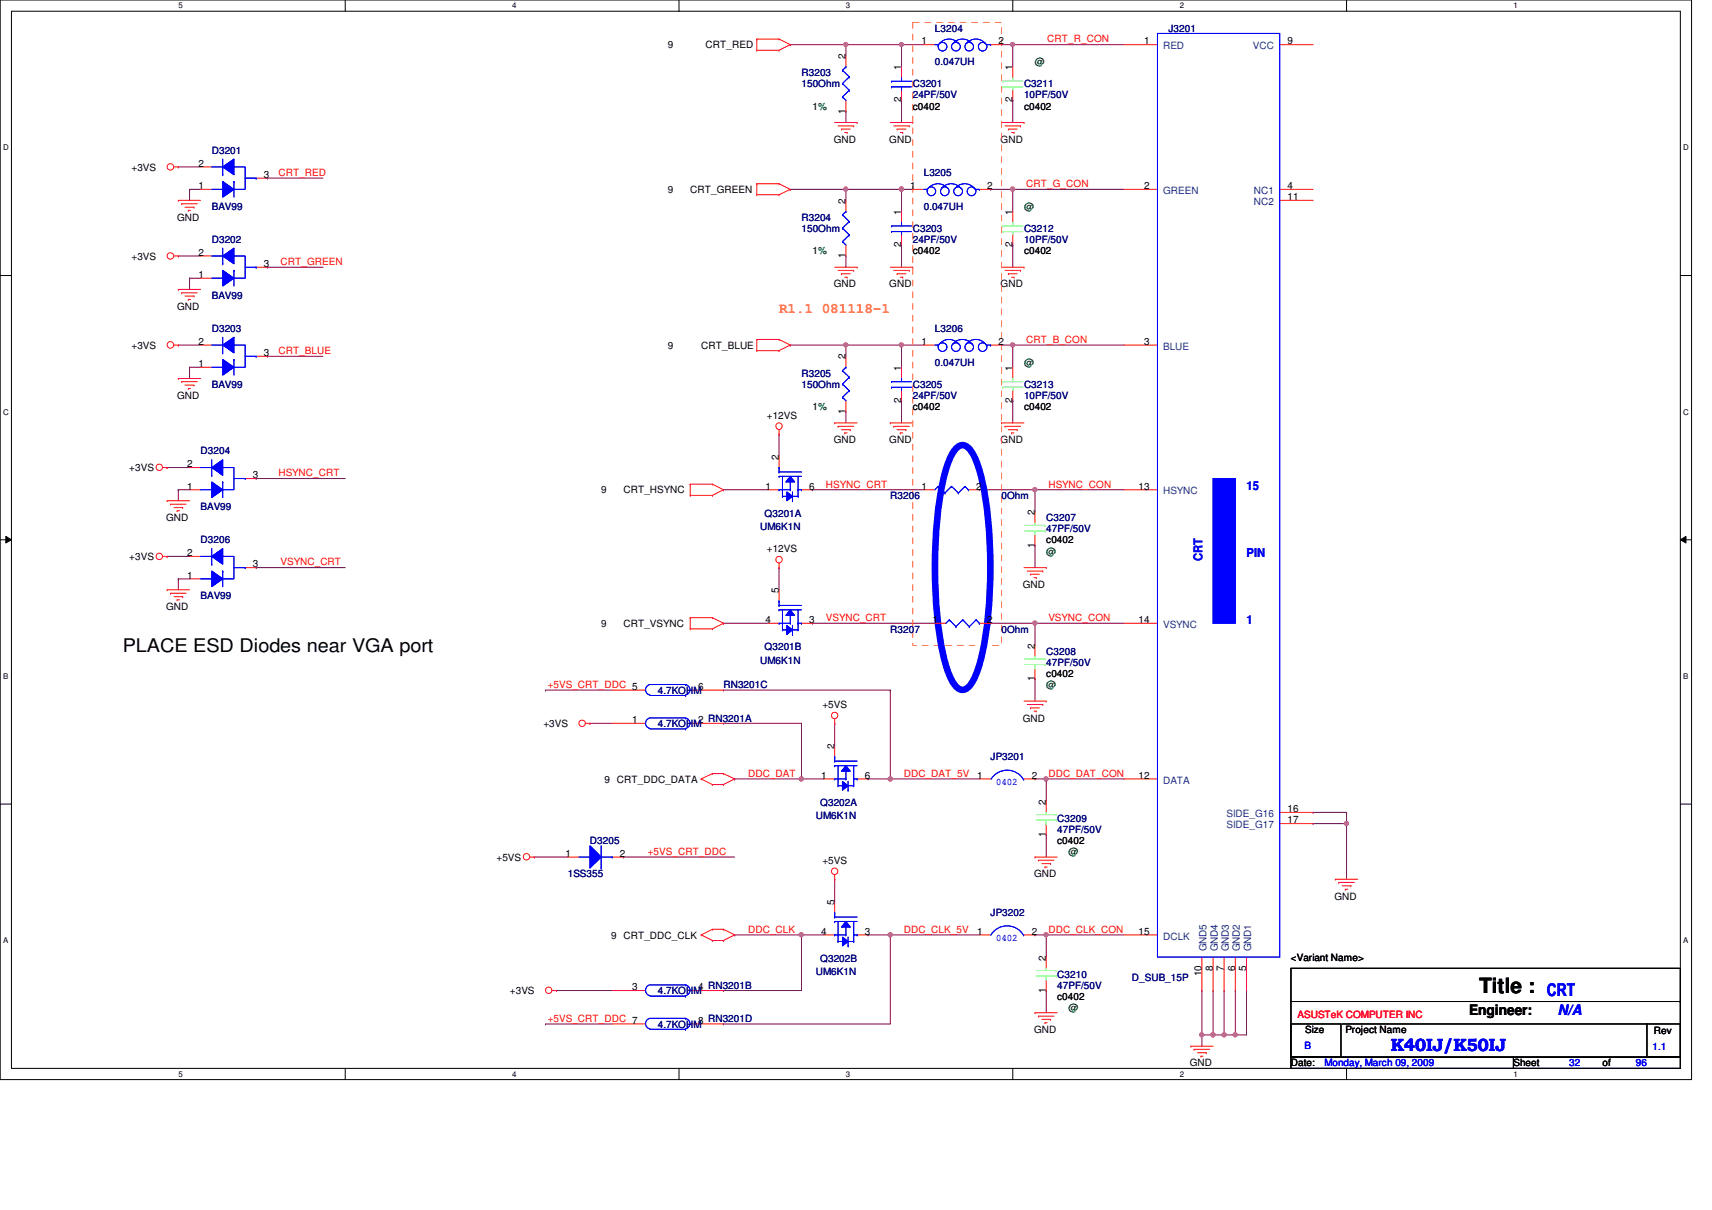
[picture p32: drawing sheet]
<svg xmlns="http://www.w3.org/2000/svg" width="297mm" height="210mm" viewBox="0 0 297 210" stroke-linecap="round" stroke-linejoin="round" font-family="sans-serif">
<defs><g id="words">
<text font-size="3.6" x="256.6" y="172.3">Title :</text>
<text font-size="3.3" x="21.3" y="113">PLACE ESD Diodes near VGA port</text>
<g font-size="3" fill="#00f">
<text x="268.4" y="172.7">CRT</text>
<text x="241.3" y="182.4">K40IJ/K50IJ</text>
</g>
<text font-size="2.5" fill="#ff8000" x="135.2" y="54.2">R1.1 081118-1</text>
<text font-size="2.5" x="254.9" y="176.1">Engineer:</text>
<text font-size="2.5" fill="#00f" x="270.3" y="176">N/A</text>
<g font-size="2.1" fill="#00f">
<text x="216.3" y="85">15</text>
<text x="208.6" y="97.3" transform="rotate(-90 208.6 97.3)">CRT</text>
<text x="216.3" y="96.6">PIN</text>
<text x="216.3" y="108.2">1</text>
</g>
<g font-size="1.7" fill="#000080">
<text x="162.2" y="5.5">L3204</text>
<text x="202.7" y="5.5">J3201</text>
<text x="162.2" y="11.3">0.047UH</text>
<text x="139.1" y="13.2">R3203</text>
<text x="139.1" y="15.2">150Ohm</text>
<text x="158.4" y="15.2">C3201</text>
<text x="158.4" y="17.1">24PF/50V</text>
<text x="177.7" y="15.2">C3211</text>
<text x="177.7" y="17.1">10PF/50V</text>
<text x="36.7" y="26.7">D3201</text>
<text x="160.3" y="30.6">L3205</text>
<text x="36.7" y="36.4">BAV99</text>
<text x="139.1" y="38.3">R3204</text>
<text x="139.1" y="40.2">150Ohm</text>
<text x="158.4" y="40.2">C3203</text>
<text x="160.3" y="36.4">0.047UH</text>
<text x="177.7" y="40.2">C3212</text>
<text x="36.7" y="42.2">D3202</text>
<text x="158.4" y="42.2">24PF/50V</text>
<text x="177.7" y="42.2">10PF/50V</text>
<text x="36.7" y="51.8">BAV99</text>
<text x="36.7" y="57.6">D3203</text>
<text x="162.2" y="57.6">L3206</text>
<text x="139.1" y="65.3">R3205</text>
<text x="162.2" y="63.4">0.047UH</text>
<text x="36.7" y="67.3">BAV99</text>
<text x="139.1" y="67.3">150Ohm</text>
<text x="158.4" y="67.3">C3205</text>
<text x="158.4" y="69.2">24PF/50V</text>
<text x="177.7" y="67.3">C3213</text>
<text x="177.7" y="69.2">10PF/50V</text>
<text x="34.8" y="78.8">D3204</text>
<text x="34.8" y="88.5">BAV99</text>
<text x="132.7" y="89.7">Q3201A</text>
<text x="154.5" y="86.6">R3206</text>
<text x="173.8" y="86.6">0Ohm</text>
<text x="34.8" y="94.3">D3206</text>
<text x="131.9" y="91.9">UM6K1N</text>
<text x="181.5" y="90.4">C3207</text>
<text x="181.5" y="92.4">47PF/50V</text>
<text x="34.8" y="103.9">BAV99</text>
<text x="132.7" y="112.8">Q3201B</text>
<text x="154.5" y="109.7">R3207</text>
<text x="173.8" y="109.7">0Ohm</text>
<text x="181.5" y="113.6">C3208</text>
<text x="125.5" y="119.4">RN3201C</text>
<text x="131.9" y="115.1">UM6K1N</text>
<text x="181.5" y="115.5">47PF/50V</text>
<text x="114.1" y="120.4">4.7KOHM</text>
<text x="114.1" y="126.2">4.7KOHM</text>
<text x="171.9" y="131.9">JP3201</text>
<text x="141.6" y="142.2">UM6K1N</text>
<text x="142.3" y="139.8">Q3202A</text>
<text x="183.4" y="142.5">C3209</text>
<text x="102.4" y="146.4">D3205</text>
<text x="183.4" y="144.5">47PF/50V</text>
<text x="98.5" y="152.2">1SS355</text>
<text x="171.9" y="159">JP3202</text>
<text x="142.3" y="166.9">Q3202B</text>
<text x="114.1" y="172.5">4.7KOHM</text>
<text x="141.6" y="169.2">UM6K1N</text>
<text x="183.4" y="169.6">C3210</text>
<text x="183.4" y="171.5">47PF/50V</text>
<text x="196.4" y="170.1">D_SUB_15P</text>
<text x="114.1" y="178.3">4.7KOHM</text>
</g>
<g font-size="1.7">
<text x="115.9" y="8.4">9</text>
<text x="122.4" y="8.4">CRT_RED</text>
<text x="146.7" y="10.2" transform="rotate(-90 146.7 10.2)">2</text>
<text x="159.9" y="7.7">1</text>
<text x="173.2" y="7.7">2</text>
<text x="198.5" y="7.7">1</text>
<text x="223.4" y="7.7">9</text>
<text x="156.4" y="17.8" transform="rotate(-90 156.4 17.8)">2</text>
<text x="156.4" y="12.2" transform="rotate(-90 156.4 12.2)">1</text>
<text x="175.7" y="17.8" transform="rotate(-90 175.7 17.8)">2</text>
<text x="175.7" y="12.2" transform="rotate(-90 175.7 12.2)">1</text>
<text x="146.7" y="19.7" transform="rotate(-90 146.7 19.7)">1</text>
<text x="158.4" y="19">c0402</text>
<text x="177.7" y="19">c0402</text>
<text x="22.8" y="29.6">+3VS</text>
<text x="34.4" y="28.9">2</text>
<text x="144.6" y="24.8">GND</text>
<text x="154.3" y="24.8">GND</text>
<text x="173.6" y="24.8">GND</text>
<text x="34.4" y="32.8">1</text>
<text x="45.8" y="30.9">3</text>
<text x="115.9" y="33.5">9</text>
<text x="119.8" y="33.5">CRT_GREEN</text>
<text x="146.7" y="35.3" transform="rotate(-90 146.7 35.3)">2</text>
<text x="157.9" y="32.8">1</text>
<text x="171.3" y="32.8">2</text>
<text x="198.5" y="32.8">2</text>
<text x="223.4" y="34.7">11</text>
<text x="223.4" y="32.8">4</text>
<text x="30.7" y="38.3">GND</text>
<text x="156.4" y="37.3" transform="rotate(-90 156.4 37.3)">1</text>
<text x="175.7" y="37.3" transform="rotate(-90 175.7 37.3)">1</text>
<text x="22.8" y="45">+3VS</text>
<text x="34.4" y="44.4">2</text>
<text x="45.8" y="46.3">3</text>
<text x="146.7" y="44.8" transform="rotate(-90 146.7 44.8)">1</text>
<text x="156.4" y="42.9" transform="rotate(-90 156.4 42.9)">2</text>
<text x="158.4" y="44.1">c0402</text>
<text x="175.7" y="42.9" transform="rotate(-90 175.7 42.9)">2</text>
<text x="177.7" y="44.1">c0402</text>
<text x="30.7" y="53.8">GND</text>
<text x="34.4" y="48.2">1</text>
<text x="144.6" y="49.9">GND</text>
<text x="154.3" y="49.9">GND</text>
<text x="173.6" y="49.9">GND</text>
<text x="34.4" y="59.8">2</text>
<text x="159.9" y="59.8">1</text>
<text x="173.2" y="59.8">2</text>
<text x="198.5" y="59.8">3</text>
<text x="22.8" y="60.5">+3VS</text>
<text x="34.4" y="63.7">1</text>
<text x="45.8" y="61.8">3</text>
<text x="115.9" y="60.5">9</text>
<text x="121.7" y="60.5">CRT_BLUE</text>
<text x="146.7" y="62.4" transform="rotate(-90 146.7 62.4)">2</text>
<text x="156.4" y="64.3" transform="rotate(-90 156.4 64.3)">1</text>
<text x="175.7" y="64.3" transform="rotate(-90 175.7 64.3)">1</text>
<text x="30.7" y="69.2">GND</text>
<text x="146.7" y="71.8" transform="rotate(-90 146.7 71.8)">1</text>
<text x="156.4" y="69.9" transform="rotate(-90 156.4 69.9)">2</text>
<text x="158.4" y="71.1">c0402</text>
<text x="175.7" y="69.9" transform="rotate(-90 175.7 69.9)">2</text>
<text x="177.7" y="71.1">c0402</text>
<text x="133.1" y="72.6">+12VS</text>
<text x="144.6" y="76.9">GND</text>
<text x="154.3" y="76.9">GND</text>
<text x="173.6" y="76.9">GND</text>
<text x="22.4" y="81.7">+3VS</text>
<text x="32.5" y="81.1">2</text>
<text x="43.9" y="83">3</text>
<text x="135.1" y="79.8" transform="rotate(-90 135.1 79.8)">2</text>
<text x="32.5" y="84.9">1</text>
<text x="104.3" y="85.6">9</text>
<text x="108.2" y="85.6">CRT_HSYNC</text>
<text x="132.8" y="84.9">1</text>
<text x="140.4" y="84.9">6</text>
<text x="159.9" y="84.9">1</text>
<text x="169.4" y="84.9">2</text>
<text x="179.5" y="89.4" transform="rotate(-90 179.5 89.4)">2</text>
<text x="197.5" y="84.9">13</text>
<text x="28.8" y="90.4">GND</text>
<text x="133.1" y="95.8">+12VS</text>
<text x="179.5" y="95" transform="rotate(-90 179.5 95)">1</text>
<text x="181.5" y="94.3">c0402</text>
<text x="22.4" y="97.2">+3VS</text>
<text x="32.5" y="100.4">1</text>
<text x="32.5" y="96.5">2</text>
<text x="43.9" y="98.4">3</text>
<text x="28.8" y="105.9">GND</text>
<text x="135.1" y="102.9" transform="rotate(-90 135.1 102.9)">5</text>
<text x="177.5" y="102">GND</text>
<text x="104.3" y="108.8">9</text>
<text x="108.2" y="108.8">CRT_VSYNC</text>
<text x="132.8" y="108.1">4</text>
<text x="140.4" y="108.1">3</text>
<text x="161.8" y="108.1">1</text>
<text x="171.3" y="108.1">2</text>
<text x="179.5" y="112.6" transform="rotate(-90 179.5 112.6)">2</text>
<text x="197.5" y="108.1">14</text>
<text x="121.1" y="119.7">6</text>
<text x="179.5" y="118.2" transform="rotate(-90 179.5 118.2)">1</text>
<text x="181.5" y="117.4">c0402</text>
<text x="109.7" y="125.4">1</text>
<text x="121.1" y="125.4">2 RN3201A</text>
<text x="142.7" y="122.9">+5VS</text>
<text x="177.5" y="125.2">GND</text>
<text x="94.3" y="126.2">+3VS</text>
<text x="144.8" y="129.9" transform="rotate(-90 144.8 129.9)">2</text>
<text x="104.9" y="135.8">9 CRT_DDC_DATA</text>
<text x="142.5" y="135.1">1</text>
<text x="150.1" y="135.1">6</text>
<text x="169.5" y="135.1">1</text>
<text x="179" y="135.1">2</text>
<text x="197.5" y="135.1">12</text>
<text x="181.5" y="139.6" transform="rotate(-90 181.5 139.6)">2</text>
<text x="223.4" y="140.9">16</text>
<text x="223.4" y="142.8">17</text>
<text x="86.1" y="149.3">+5VS</text>
<text x="98.1" y="148.6">1</text>
<text x="107.6" y="148.6">2</text>
<text x="142.7" y="149.9">+5VS</text>
<text x="181.5" y="145.2" transform="rotate(-90 181.5 145.2)">1</text>
<text x="183.4" y="146.4">c0402</text>
<text x="179.4" y="152.2">GND</text>
<text x="144.8" y="157" transform="rotate(-90 144.8 157)">5</text>
<text x="231.5" y="156">GND</text>
<text x="106" y="162.8">9 CRT_DDC_CLK</text>
<text x="142.5" y="162.1">4</text>
<text x="150.1" y="162.1">3</text>
<text x="169.5" y="162.1">1</text>
<text x="179" y="162.1">2</text>
<text x="181.5" y="166.6" transform="rotate(-90 181.5 166.6)">2</text>
<text x="197.5" y="162.1">15</text>
<text x="224" y="166.7">&lt;Variant Name&gt;</text>
<text x="88.5" y="172.5">+3VS</text>
<text x="109.7" y="171.8">3</text>
<text x="121.1" y="171.8">4 RN3201B</text>
<text x="181.5" y="172.2" transform="rotate(-90 181.5 172.2)">1</text>
<text x="183.4" y="173.4">c0402</text>
<text x="208.5" y="169.3" transform="rotate(-90 208.5 169.3)">10</text>
<text x="210.4" y="168.4" transform="rotate(-90 210.4 168.4)">8</text>
<text x="212.3" y="168.4" transform="rotate(-90 212.3 168.4)">7</text>
<text x="214.3" y="168.4" transform="rotate(-90 214.3 168.4)">6</text>
<text x="216.2" y="168.4" transform="rotate(-90 216.2 168.4)">5</text>
<text x="121.1" y="177.6">8 RN3201D</text>
<text x="179.4" y="179.2">GND</text>
<text x="226.5" y="179.2">Size</text>
<text x="233.4" y="179.2">Project Name</text>
<text x="286.9" y="179.4">Rev</text>
<text x="206.4" y="185">GND</text>
<text x="224" y="185">Date:</text>
<text x="262.6" y="185">Sheet</text>
<text x="278" y="185">of</text>
</g>
<g font-size="1.7" fill="#008000">
<text x="179.6" y="11.3">@</text>
<text x="141" y="19">1%</text>
<text x="177.7" y="36.4">@</text>
<text x="141" y="44.1">1%</text>
<text x="177.7" y="63.4">@</text>
<text x="141" y="71.1">1%</text>
<text x="181.5" y="96.2">@</text>
<text x="181.5" y="119.4">@</text>
<text x="185.4" y="148.3">@</text>
<text x="185.4" y="175.3">@</text>
</g>
<g font-size="1.7" fill="#f00">
<text x="181.7" y="7.4">CRT_R_CON</text>
<text x="48.3" y="30.5">CRT_RED</text>
<text x="178.1" y="32.5">CRT_G_CON</text>
<text x="48.7" y="46">CRT_GREEN</text>
<text x="178.1" y="59.5">CRT_B_CON</text>
<text x="48.3" y="61.4">CRT_BLUE</text>
<text x="48.3" y="82.6">HSYNC_CRT</text>
<text x="143.3" y="84.6">HSYNC_CRT</text>
<text x="181.9" y="84.6">HSYNC_CON</text>
<text x="48.7" y="98.1">VSYNC_CRT</text>
<text x="143.3" y="107.7">VSYNC_CRT</text>
<text x="181.9" y="107.7">VSYNC_CON</text>
<text x="95" y="119.3">+5VS_CRT_DDC 5</text>
<text x="129.8" y="134.7">DDC_DAT</text>
<text x="156.8" y="134.7">DDC_DAT_5V</text>
<text x="181.9" y="134.7">DDC_DAT_CON</text>
<text x="112.4" y="148.3">+5VS_CRT_DDC</text>
<text x="129.8" y="161.8">DDC_CLK</text>
<text x="156.8" y="161.8">DDC_CLK_5V</text>
<text x="181.9" y="161.8">DDC_CLK_CON</text>
<text x="95" y="177.2">+5VS_CRT_DDC 7</text>
<text x="225.1" y="176.5">ASUSTeK COMPUTER INC</text>
</g>
<g font-size="1.7" fill="#004080">
<text x="201.8" y="8.6">RED</text>
<text x="217.4" y="8.6">VCC</text>
<text x="201.8" y="33.7">GREEN</text>
<text x="217.5" y="35.6">NC2</text>
<text x="217.5" y="33.7">NC1</text>
<text x="201.8" y="60.7">BLUE</text>
<text x="201.8" y="85.8">HSYNC</text>
<text x="201.8" y="108.9">VSYNC</text>
<text x="201.8" y="135.9">DATA</text>
<text x="212.8" y="141.7">SIDE_G16</text>
<text x="212.8" y="143.7">SIDE_G17</text>
<text x="201.8" y="163">DCLK</text>
<text x="209.3" y="165.1" transform="rotate(-90 209.3 165.1)">GND5</text>
<text x="211.3" y="165.1" transform="rotate(-90 211.3 165.1)">GND4</text>
<text x="213.2" y="165.1" transform="rotate(-90 213.2 165.1)">GND3</text>
<text x="215.1" y="165.1" transform="rotate(-90 215.1 165.1)">GND2</text>
<text x="217.1" y="165.1" transform="rotate(-90 217.1 165.1)">GND1</text>
</g>
<g font-size="1.7" fill="#00f">
<text x="172.8" y="136.1">0402</text>
<text x="172.8" y="163.2">0402</text>
<text x="226.3" y="181.9">B</text>
<text x="229.8" y="185">Monday, March 09, 2009</text>
<text x="272.2" y="185">32</text>
<text x="283.8" y="185">96</text>
<text x="286.7" y="182.1">1.1</text>
</g>
<g font-size="1.4">
<text x="30.9" y="1.4">5</text>
<text x="88.9" y="1.4">4</text>
<text x="146.8" y="1.4">3</text>
<text x="204.7" y="1.4">2</text>
<text x="262.6" y="1.4">1</text>
<text x=".5" y="26.1">D</text>
<text x="292.1" y="26.1">D</text>
<text x=".5" y="71.9">C</text>
<text x="292.1" y="71.9">C</text>
<text x=".5" y="117.8">B</text>
<text x="292.1" y="117.8">B</text>
<text x=".5" y="163.6">A</text>
<text x="292.1" y="163.6">A</text>
<text x="30.9" y="186.8">5</text>
<text x="88.9" y="186.8">4</text>
<text x="146.8" y="186.8">3</text>
<text x="204.7" y="186.8">2</text>
<text x="262.6" y="186.8">1</text>
</g>
</g></defs>
<path d="M0 0h293.5v187.3h-293.5zM2 1.9h289.5v183.4h-289.5z" fill="none" stroke="#000" stroke-width=".17"/>
<g fill="#fff">
<path d="M30.9 .2h.8v1.5h-.8z"/>
<path d="M30.9 185.5h.8v1.6h-.8z"/>
</g>
<path d="M59.9 0v1.9M59.9 185.3v2" fill="none" stroke="#000" stroke-width=".17"/>
<g fill="#fff">
<path d="M88.9 .2h.7v1.5h-.7z"/>
<path d="M88.9 185.5h.7v1.6h-.7z"/>
</g>
<path d="M117.8 0v1.9M117.8 185.3v2" fill="none" stroke="#000" stroke-width=".17"/>
<g fill="#fff">
<path d="M146.8 .2h.7v1.5h-.7z"/>
<path d="M146.8 185.5h.7v1.6h-.7z"/>
</g>
<path d="M175.7 0v1.9M175.7 185.3v2" fill="none" stroke="#000" stroke-width=".17"/>
<g fill="#fff">
<path d="M204.7 .2h.7v1.5h-.7z"/>
<path d="M204.7 185.5h.7v1.6h-.7z"/>
</g>
<path d="M233.6 0v1.9M233.6 185.3v2" fill="none" stroke="#000" stroke-width=".17"/>
<g fill="#fff">
<path d="M262.6 .2h.8v1.5h-.8z"/>
<path d="M262.6 185.5h.8v1.6h-.8z"/>
<path d="M.5 24.8h1v1.6h-1z"/>
<path d="M292.1 24.8h.9v1.6h-.9z"/>
<path d="M.5 70.7h1v1.5h-1z"/>
<path d="M292.1 70.7h.9v1.5h-.9z"/>
</g>
<path d="M0 47.8h2M291.5 47.8h2" fill="none" stroke="#000" stroke-width=".17"/>
<g fill="#fff">
<path d="M.5 116.5h.9v1.6h-.9z"/>
<path d="M292.1 116.5h.8v1.6h-.8z"/>
</g>
<path d="M0 93.6h2M1 93l1 .6-1 .6zM291.5 93.6l1-.6v1.2zM291.5 93.6h2" fill="none" stroke="#000" stroke-width=".17"/>
<path d="M1 93l1 .6-1 .6zM291.5 93.6l1-.6v1.2z" fill="#000"/>
<g fill="#fff">
<path d="M.5 162.4h.9v1.5h-.9z"/>
<path d="M292.1 162.4h.8v1.5h-.8z"/>
</g>
<path d="M0 139.5h2M291.5 139.5h2" fill="none" stroke="#000" stroke-width=".17"/>
<path d="M156.4 69.5h.1M156.4 69.5v3.9M179.6 85h.1M179.6 85h15.4M30.9 100.4h.1M30.9 100.4v1.9" fill="none" stroke="#800040" stroke-width=".17"/>
<circle cx="179.5" cy="84.9" r=".37" fill="#f0f"/>
<circle cx="179.5" cy="84.9" r=".37" fill="none" stroke="#f0f" stroke-width=".17"/>
<path d="M139.1 135.1h.1M139.1 135.1h3.8M139.1 162.2h.1M139.1 162.2h3.8" fill="none" stroke="#800040" stroke-width=".17"/>
<circle cx="139" cy="135.1" r=".38" fill="#f0f"/>
<circle cx="139" cy="135.1" r=".38" fill="none" stroke="#f0f" stroke-width=".17"/>
<path d="M154.5 135.1h.1M154.5 135.1h15.4M125.5 177.6h.1M125.5 177.6h29" fill="none" stroke="#800040" stroke-width=".17"/>
<circle cx="154.5" cy="135.1" r=".38" fill="#f0f"/>
<circle cx="154.5" cy="135.1" r=".38" fill="none" stroke="#f0f" stroke-width=".17"/>
<g fill="none" stroke="#800040" stroke-width=".17">
<path d="M46.4 30.9h.1M46.4 30.9h9.6M29 96.5h.1M29 81.1h.1M29 96.5h3.9M29 81.1h3.9M154.5 119.7h.1M154.5 119.7v15.4M108.2 148.7h.1M108.2 148.7h19.3M96.6 171.8h.1M96.6 171.8h9.6"/>
<path d="M139.1 162.2h.1M139.1 162.2v9.6"/>
</g>
<circle cx="139" cy="162.2" r=".37" fill="#f0f"/>
<circle cx="139" cy="162.2" r=".37" fill="none" stroke="#f0f" stroke-width=".17"/>
<path d="M156.4 32.9h.1M156.4 32.9v3.8M30.9 44.4h.1M30.9 44.4h3.9" fill="none" stroke="#800040" stroke-width=".17"/>
<circle cx="156.4" cy="32.8" r=".38" fill="#f0f"/>
<circle cx="156.4" cy="32.8" r=".38" fill="none" stroke="#f0f" stroke-width=".17"/>
<path d="M146.8 32.9h.1M146.8 32.9h9.6M156.4 59.9h.1M156.4 59.9v3.8" fill="none" stroke="#800040" stroke-width=".17"/>
<circle cx="156.4" cy="32.8" r=".38" fill="#f0f"/>
<circle cx="156.4" cy="32.8" r=".38" fill="none" stroke="#f0f" stroke-width=".17"/>
<path d="M32.9 32.9h.1M32.9 32.9h1.9M179.6 108.1h.1M179.6 108.1h15.4" fill="none" stroke="#800040" stroke-width=".17"/>
<circle cx="179.5" cy="108.1" r=".37" fill="#f0f"/>
<circle cx="179.5" cy="108.1" r=".37" fill="none" stroke="#f0f" stroke-width=".17"/>
<path d="M154.5 162.2h.1M154.5 162.2h15.4" fill="none" stroke="#800040" stroke-width=".17"/>
<circle cx="154.5" cy="162.2" r=".37" fill="#f0f"/>
<circle cx="154.5" cy="162.2" r=".37" fill="none" stroke="#f0f" stroke-width=".17"/>
<path d="M135.2 98.5h.1M135.2 98.5v3.8M181.5 135.1h.1M181.5 135.1h13.5M181.5 162.2h.1M181.5 162.2h13.5" fill="none" stroke="#800040" stroke-width=".17"/>
<circle cx="181.5" cy="135.1" r=".38" fill="#f0f"/>
<circle cx="181.5" cy="135.1" r=".38" fill="none" stroke="#f0f" stroke-width=".17"/>
<g fill="none" stroke="#800040" stroke-width=".17">
<path d="M156.4 7.7h.1M156.4 7.7v3.9M30.9 29h.1M30.9 29h3.9M32.9 32.9h.1M32.9 32.9v1.9M30.9 59.9h.1M30.9 59.9h3.9M32.9 48.3h.1M32.9 48.3h1.9M46.4 46.4h.1M46.4 46.4h9.6"/>
<path d="M156.4 42.5h.1M156.4 42.5v3.9M32.9 63.7h.1M32.9 63.7v2M46.4 61.8h.1M46.4 61.8h9.6M135.2 75.3h.1M135.2 75.3v3.9M30.9 85h.1M30.9 85h2M44.4 83h.1M44.4 98.5h.1"/>
<path d="M44.4 83h15.5M44.4 98.5h15.5M125.5 85h.1M125.5 85h7.8M141 85h.1M141 85h19.3M179.6 85h.1M179.6 85v3.8M94.7 119.7h.1M94.7 119.7h11.5M125.5 108.1h.1M125.5 108.1h7.8"/>
<path d="M139.1 125.5h.1M139.1 125.5v9.6M144.8 125.5h.1M144.8 125.5v3.9M92.7 148.7h.1M92.7 148.7h5.8M125.5 171.8h.1M125.5 171.8h13.6M154.5 162.2h.1M154.5 162.2v15.4M181.5 162.2h.1M181.5 162.2v3.8"/>
</g>
<circle cx="181.5" cy="162.2" r=".37" fill="#f0f"/>
<circle cx="181.5" cy="162.2" r=".37" fill="none" stroke="#f0f" stroke-width=".17"/>
<g fill="none" stroke="#800040" stroke-width=".17">
<path d="M175.7 32.9h.1M175.7 32.9h19.3M32.9 48.3h.1M32.9 48.3v1.9M30.9 85h.1M30.9 85v1.9M179.6 94.6h.1M179.6 94.6v3.9M125.5 119.7h.1M125.5 119.7h29M141 108.1h.1M141 108.1h21.2"/>
<path d="M179.6 108.1h.1M179.6 108.1v3.9M125.5 125.5h.1M125.5 125.5h13.6M181.5 135.1h.1M181.5 135.1v3.9M94.7 177.6h.1M94.7 177.6h11.5M181.5 171.8h.1M181.5 171.8v3.9"/>
</g>
<circle cx="175.7" cy="32.8" r=".38" fill="#f0f"/>
<circle cx="175.7" cy="32.8" r=".38" fill="none" stroke="#f0f" stroke-width=".17"/>
<g fill="none" stroke="#800040" stroke-width=".17">
<path d="M137.1 7.7h.1M137.1 7.7h9.7M146.8 7.7h.1M146.8 19.3h.1M146.8 7.7v2M146.8 19.3v2M146.8 32.9h.1M146.8 32.9v1.9M32.9 63.7h.1M32.9 63.7h1.9M30.9 100.4h.1M30.9 100.4h2"/>
<path d="M179.6 117.8h.1M179.6 117.8v3.8M102.4 125.5h.1M102.4 125.5h3.8M144.8 152.5h.1M144.8 152.5v3.9M181.5 144.8h.1M181.5 144.8v3.9"/>
</g>
<circle cx="146.7" cy="32.8" r=".38" fill="#f0f"/>
<circle cx="146.7" cy="32.8" r=".38" fill="none" stroke="#f0f" stroke-width=".17"/>
<path d="M146.8 44.4h.1M146.8 59.9h.1M146.8 44.4v2M146.8 59.9v1.9" fill="none" stroke="#800040" stroke-width=".17"/>
<circle cx="146.7" cy="59.8" r=".37" fill="#f0f"/>
<circle cx="146.7" cy="59.8" r=".37" fill="none" stroke="#f0f" stroke-width=".17"/>
<path d="M146.8 7.7h.1M146.8 7.7h9.6M156.4 17.4h.1M156.4 17.4v3.9M146.8 71.5h.1M146.8 71.5v1.9" fill="none" stroke="#800040" stroke-width=".17"/>
<circle cx="156.4" cy="7.7" r=".37" fill="#f0f"/>
<circle cx="156.4" cy="7.7" r=".37" fill="none" stroke="#f0f" stroke-width=".17"/>
<circle cx="146.7" cy="7.7" r=".37" fill="#f0f"/>
<circle cx="146.7" cy="7.7" r=".37" fill="none" stroke="#f0f" stroke-width=".17"/>
<path d="M156.4 7.7h.1M156.4 7.7h3.9M175.7 17.4h.1M175.7 7.7h.1M175.7 7.7v3.9M175.7 17.4v3.9" fill="none" stroke="#800040" stroke-width=".17"/>
<circle cx="175.7" cy="7.7" r=".37" fill="#f0f"/>
<circle cx="175.7" cy="7.7" r=".37" fill="none" stroke="#f0f" stroke-width=".17"/>
<path d="M173.8 7.7h.1M173.8 7.7h21.2M175.7 7.7h.1M175.7 59.9h.1M175.7 59.9h19.3" fill="none" stroke="#800040" stroke-width=".17"/>
<circle cx="175.7" cy="59.8" r=".37" fill="#f0f"/>
<circle cx="175.7" cy="59.8" r=".37" fill="none" stroke="#f0f" stroke-width=".17"/>
<g fill="none" stroke="#800040" stroke-width=".17">
<path d="M156.4 32.9h.1M156.4 32.9h2M175.7 32.9h.1M175.7 32.9v3.8M137.1 59.9h.1M137.1 59.9h9.7M156.4 59.9h.1M156.4 59.9h3.9M175.7 42.5h.1M175.7 59.9h.1M175.7 42.5v3.9M175.7 59.9v3.8"/>
<path d="M175.7 69.5h.1M175.7 69.5v3.9"/>
</g>
<circle cx="156.4" cy="59.8" r=".37" fill="#f0f"/>
<circle cx="156.4" cy="59.8" r=".37" fill="none" stroke="#f0f" stroke-width=".17"/>
<g fill="none" stroke="#800040" stroke-width=".17">
<path d="M137.1 32.9h.1M137.1 32.9h9.7M171.9 32.9h.1M171.9 32.9h3.8M146.8 59.9h.1M146.8 59.9h9.6M173.8 59.9h.1M173.8 59.9h1.9M169.9 85h.1M169.9 85h9.7M171.9 108.1h.1M171.9 108.1h7.7"/>
<path d="M127.5 135.1h.1M127.5 135.1h11.6M150.6 135.1h.1M150.6 135.1h3.9M179.6 135.1h.1M179.6 135.1h1.9M127.5 162.2h.1M127.5 162.2h11.6M150.6 162.2h.1M150.6 162.2h3.9M179.6 162.2h.1M179.6 162.2h1.9"/>
<path d="M208.5 179.5h.1M208.5 179.5v2M208.5 179.5h2"/>
</g>
<circle cx="210.4" cy="179.5" r=".37" fill="#f0f"/>
<circle cx="210.4" cy="179.5" r=".37" fill="none" stroke="#f0f" stroke-width=".17"/>
<circle cx="208.5" cy="179.5" r=".37" fill="#f0f"/>
<circle cx="208.5" cy="179.5" r=".37" fill="none" stroke="#f0f" stroke-width=".17"/>
<path d="M208.5 171.8h.1M208.5 171.8v7.7M210.5 171.8h.1M210.5 179.5h.1M210.5 171.8v7.7M210.5 179.5h1.9M216.3 171.8h.1M216.3 171.8v7.7" fill="none" stroke="#800040" stroke-width=".17"/>
<circle cx="210.4" cy="179.5" r=".37" fill="#f0f"/>
<circle cx="210.4" cy="179.5" r=".37" fill="none" stroke="#f0f" stroke-width=".17"/>
<path d="M212.4 171.8h.1M212.4 171.8v7.7M214.3 179.5h.1M214.3 171.8h.1M214.3 179.5h2M214.3 171.8v7.7" fill="none" stroke="#800040" stroke-width=".17"/>
<circle cx="214.3" cy="179.5" r=".37" fill="#f0f"/>
<circle cx="214.3" cy="179.5" r=".37" fill="none" stroke="#f0f" stroke-width=".17"/>
<path d="M227.8 140.9h.1M227.8 140.9h5.8M233.6 142.9h.1M233.6 142.9v9.6" fill="none" stroke="#800040" stroke-width=".17"/>
<circle cx="233.6" cy="142.8" r=".37" fill="#f0f"/>
<circle cx="233.6" cy="142.8" r=".37" fill="none" stroke="#f0f" stroke-width=".17"/>
<path d="M227.8 142.9h.1M233.6 140.9h.1M233.6 140.9v2h-5.8M212.4 179.5h.1M212.4 179.5h1.9" fill="none" stroke="#800040" stroke-width=".17"/>
<circle cx="212.4" cy="179.5" r=".37" fill="#f0f"/>
<circle cx="212.4" cy="179.5" r=".37" fill="none" stroke="#f0f" stroke-width=".17"/>
<g fill="none" stroke="#f00" stroke-width=".17">
<path d="M131.3 6.8h.1M131.3 8.7h.1M131.3 6.8v1.9M131.3 6.8h3.9M131.3 8.7h3.9M135.2 6.8h.1M135.2 8.7h.1M135.2 6.8l1.9 .9M137.1 7.7h.1M137.1 7.7l-1.9 1M30.2 29h.7M30.9 29h.1"/>
<path d="M30.9 34.8h.1M30.9 34.8h3.9M31.5 35.3h.1M31.5 35.3h2.7M32.1 35.9h1.6M32.7 36.5h.1M32.7 36.5h.4M33.7 35.9h.1M131.3 31.9h.1M131.3 33.8h.1M131.3 31.9v1.9M131.3 31.9h3.9"/>
<path d="M131.3 33.8h3.9M135.2 31.9h.1M135.2 33.8h.1M135.2 31.9l1.9 1M137.1 32.9h.1M137.1 32.9l-1.9 .9M144.8 21.3h3.9M145.4 21.8h2.7M146 22.4h.1M146 22.4h1.5M146.6 23h.4M147 23h.1"/>
<path d="M148.1 21.8h.1M148.7 21.3h.1M154.5 21.3h3.9M155.1 21.8h2.7M155.7 22.4h.1M155.7 22.4h1.5M156.2 23h.4M156.6 23h.1M157.8 21.8h.1M158.4 21.3h.1M173.8 21.3h3.9M174.4 21.8h2.7"/>
<path d="M175 22.4h.1M175 22.4h1.5M175.5 23h.4M175.9 23h.1M177.1 21.8h.1M177.7 21.3h.1M30.2 44.4h.7M30.2 59.9h.7M30.9 44.4h.1M30.9 50.2h.1M30.9 59.9h.1M30.9 50.2h3.9"/>
<path d="M31.5 50.8h.1M31.5 50.8h2.7M32.1 51.4h1.6M32.7 51.9h.1M32.7 51.9h.4M33.7 51.4h.1M131.3 58.9h.1M131.3 58.9h3.9M131.3 58.9v1.9M135.2 58.9h.1M135.2 58.9l1.9 1M137.1 59.9h.1"/>
<path d="M137.1 59.9l-1.9 .9M144.8 46.4h3.9M145.4 46.9h2.7M146 47.5h.1M146 47.5h1.5M146.6 48.1h.4M147 48.1h.1M148.1 46.9h.1M148.7 46.4h.1M154.5 46.4h3.9M155.1 46.9h2.7M155.7 47.5h.1"/>
<path d="M155.7 47.5h1.5M156.2 48.1h.4M156.6 48.1h.1M157.8 46.9h.1M158.4 46.4h.1M173.8 46.4h3.9M174.4 46.9h2.7M175 47.5h.1M175 47.5h1.5M175.5 48.1h.4M175.9 48.1h.1M177.1 46.9h.1"/>
<path d="M177.7 46.4h.1M30.9 65.7h.1M30.9 65.7h3.9M31.5 66.2h.1M31.5 66.2h2.7M32.1 66.8h1.6M32.7 67.4h.1M32.7 67.4h.4M33.7 66.8h.1M131.3 60.8h.1M131.3 60.8h3.9M135.2 60.8h.1"/>
<path d="M135.2 75.3h.1M135.2 74.5v.8M144.8 73.4h.1M144.8 73.4h3.9M145.4 74h.1M145.4 74h2.7M146 74.5h1.5M146.6 75.1h.1M146.6 75.1h.4M147.5 74.5h.1M154.5 73.4h.1M154.5 73.4h3.9"/>
<path d="M155.1 74h.1M155.1 74h2.7M155.7 74.5h1.5M156.2 75.1h.1M156.2 75.1h.4M157.2 74.5h.1M173.8 73.4h.1M173.8 73.4h3.9M174.4 74h.1M174.4 74h2.7M175 74.5h1.5M175.5 75.1h.1"/>
<path d="M175.5 75.1h.4M176.5 74.5h.1M28.2 96.5h.8M28.2 81.1h.8M29 86.9h.1M29 96.5h.1M29 81.1h.1M29 86.9h3.9M29.6 87.5h.1M29.6 87.5h2.7M30.2 88.1h1.5M30.7 88.6h.1"/>
<path d="M30.7 88.6h.5M31.7 88.1h.1M32.9 81.1h1.9M32.9 85h1.9M42.5 83h1.9M119.8 84h.1M119.8 85.9h.1M119.8 84v1.9M119.8 84h3.8M119.8 85.9h3.8M123.6 84h.1M123.6 85.9h.1"/>
<path d="M123.6 84l1.9 1M125.5 85h.1M125.5 85l-1.9 .9M135.2 98.5h.1M135.2 97.7v.8M177.7 98.5h3.8M178.2 99.1h2.7M178.8 99.6h.1M178.8 99.6h1.5M180.9 99.1h.1M181.5 98.5h.1M29 102.3h.1"/>
<path d="M29 102.3h3.9M29.6 102.9h.1M29.6 102.9h2.7M30.2 103.5h1.5M30.7 104.1h.1M30.7 104.1h.5M31.7 103.5h.1M119.8 107.1h.1M119.8 109.1h.1M119.8 107.1h3.8M119.8 107.1v2M119.8 109.1h3.8"/>
<path d="M123.6 107.1h.1M123.6 109.1h.1M123.6 107.1l1.9 1M125.5 108.1h.1M125.5 108.1l-1.9 1M179.4 100.2h.4M179.8 100.2h.1M101.6 125.5h.8M102.4 125.5h.1M121.7 135.1h.1M121.7 135.1l1.9 1M123.6 134.2h.1"/>
<path d="M123.6 136.1h.1M123.6 134.2l-1.9 .9M123.6 134.2h1.9M123.6 136.1h1.9M125.5 134.2h.1M125.5 136.1h.1M125.5 134.2l2 .9M127.5 135.1h.1M127.5 135.1l-2 1M144.8 125.5h.1M144.8 124.7v.8M177.7 121.6h3.8"/>
<path d="M178.2 122.2h2.7M178.8 122.8h.1M178.8 122.8h1.5M179.4 123.4h.4M179.8 123.4h.1M180.9 122.2h.1M181.5 121.6h.1M91.9 148.7h.8M92.7 148.7h.1M144.8 152.5h.1M144.8 151.8v.7M179.6 148.7h.1"/>
<path d="M179.6 148.7h3.8M180.2 149.2h.1M180.2 149.2h2.7M180.8 149.8h1.5M181.3 150.4h.1M181.3 150.4h.4M182.3 149.8h.1M231.7 152.5h.1M231.7 152.5h3.9M232.3 153.1h.1M232.3 153.1h2.7M232.9 153.7h1.5"/>
<path d="M233.4 154.3h.1M233.4 154.3h.4M234.4 153.7h.1M95.8 171.8h.8M96.6 171.8h.1M121.7 162.2h.1M121.7 162.2l1.9 1M123.6 161.2h.1M123.6 163.2h.1M123.6 161.2l-1.9 1M123.6 161.2h1.9M123.6 163.2h1.9"/>
<path d="M125.5 161.2h.1M125.5 163.2h.1M125.5 161.2l2 1M127.5 162.2h.1M127.5 162.2l-2 1M179.6 175.7h.1M179.6 175.7h3.8M180.2 176.3h.1M180.2 176.3h2.7M180.8 176.8h1.5M181.3 177.4h.1M181.3 177.4h.4"/>
<path d="M182.3 176.8h.1M206.6 181.5h.1M206.6 181.5h3.9M207.2 182h.1M207.2 182h2.7M207.8 182.6h1.5M208.4 183.2h.1M208.4 183.2h.3M209.3 182.6h.1"/>
<circle cx="29.6" cy="29" r=".56"/>
<circle cx="29.6" cy="59.8" r=".57"/>
<circle cx="29.6" cy="44.4" r=".56"/>
<circle cx="135.2" cy="73.9" r=".56"/>
<circle cx="27.6" cy="81.1" r=".56"/>
<circle cx="27.6" cy="96.5" r=".56"/>
<circle cx="135.2" cy="97.1" r=".56"/>
<circle cx="101" cy="125.5" r=".56"/>
<circle cx="144.8" cy="124.1" r=".56"/>
<circle cx="91.3" cy="148.6" r=".56"/>
<circle cx="144.8" cy="151.1" r=".56"/>
<circle cx="95.2" cy="171.8" r=".56"/>
</g>
<path d="M224 168h67.5v15.4h-67.5zM224 177.6h8.7v5.8h-8.7zM224 173.7h67.5M232.9 177.6h52.8M285.7 177.6h5.8v5.8h-5.8zM285.7 177.6h.1M291.5 173.7h.1M224 183.4h38.6v1.9h-38.6zM262.6 183.4h28.9v1.9h-28.9z" fill="none" stroke="#000" stroke-width=".17"/>
<path d="M158.4 3.9h15.4v108.1h-15.4z" fill="none" stroke="#ff8000" stroke-width=".17" stroke-dasharray="1 1 1 1 1 1 1 1"/>
<path d="M166 77.7a1.34 1.34 0 0 1 2 0 13.9 13.9 0 0 1 2.6 6.5 80.3 80.3 0 0 1-.4 30 12.2 12.2 0 0 1-2.2 5 1.34 1.34 0 0 1-2 0 13.9 13.9 0 0 1-2.6-6.5 81.5 81.5 0 0 1 .4-30 12.1 12.1 0 0 1 2.2-5z" fill="none" stroke="#00f" stroke-width="1.1"/>
<path d="M36.7 79.8v2.7M34.8 81.1h1.9M36.7 82.5h.1M36.7 81.1h.1" fill="none" stroke="#00f" stroke-width=".17"/>
<path d="M36.7 81.1l1.9-1.3v2.7z" fill-rule="evenodd" fill="#00f"/>
<path d="M36.7 81.1l1.9-1.3v2.7z" fill="none" stroke="#00f" stroke-width=".17"/>
<path d="M36.7 83.6l1.9 1.4-1.9 1.3z" fill-rule="evenodd" fill="#00f"/>
<path d="M36.7 79.8v2.7M34.8 85h1.9M34.8 81.1h1.9M36.7 83.6l1.9 1.4-1.9 1.3zM36.7 85h.1M36.7 82.5h.1M36.7 81.1h.1M38.6 83.6h.1M38.6 81.1h2v3.9h-2M38.6 83.6v2.7M40.6 83h1.9M42.5 83h.1" fill="none" stroke="#00f" stroke-width=".17"/>
<path d="M36.7 81.1l1.9-1.3v2.7z" fill-rule="evenodd" fill="#00f"/>
<path d="M36.7 81.1l1.9-1.3v2.7z" fill="none" stroke="#00f" stroke-width=".17"/>
<path d="M36.7 83.6l1.9 1.4-1.9 1.3z" fill-rule="evenodd" fill="#00f"/>
<g fill="none" stroke="#00f" stroke-width=".17">
<path d="M154.7 39.2h.1M154.7 39.2h3.5M156.4 38.6h.1M156.4 38.6v.6M160.3 32.9h.6M160.9 32.9h.1M161 32.7a2.18 2.18 0 0 1 3.4 0M163.4 32.7a2.14 2.14 0 0 1 3.3 0M169 32.7a2.11 2.11 0 0 0-3.3 0M169.2 32.9h.7M169.9 32.9h.1M154.7 40.2h.1"/>
<path d="M154.7 40.2h3.5M156.4 40.6h.1M156.4 40.2v.4M146.2 64.3h.1M146.2 68.9h.1M146.2 66.6h.1M146.2 64.3l1.2 1.1M146.2 68.9l.6 .6M146.2 66.6l1.2 1.2M146.8 63.7h.1M146.8 63.7l-.6 .6M147.4 65.4h.1"/>
<path d="M147.4 67.8h.1M147.4 65.4l-1.2 1.2M147.4 67.8l-1.2 1.1M34.8 85h1.9M36.7 83.6l1.9 1.4-1.9 1.3zM36.7 85h.1M38.6 83.6h.1M38.6 81.1h2v3.9h-2M38.6 83.6v2.7M40.6 83h1.9M42.5 83h.1M135.2 82.6h.1"/>
<path d="M135.2 81.9h.1M135.2 81.1h.1M135.2 82.6h3.9M135.2 81.9h3.9M135.2 81.1v.8M112.7 124.5a.93 .93 0 0 0-.7 1 .93 .93 0 0 0 .8 .9M112.8 124.5h6.2M112.8 126.4h6.2M119 124.5h.1M119 126.4h.1M119 124.5a.92 .92 0 0 1 .7 1 .92 .92 0 0 1-.8 .9M112.7 176.7a.93 .93 0 0 0-.7 .9 .93 .93 0 0 0 .8 .9"/>
<path d="M112.8 176.7h6.2M112.8 178.6h6.2M119 176.7h.1M119 178.6h.1M119 176.7a.92 .92 0 0 1 .7 .9 .92 .92 0 0 1-.8 .9M171.9 162.2a3.3 3.3 0 0 1 5.7 .1"/>
<circle cx="161.6" cy="33.2" r=".75"/>
<circle cx="163.9" cy="33.2" r=".75"/>
<circle cx="166.2" cy="33.2" r=".76"/>
<circle cx="168.6" cy="33.2" r=".76"/>
</g>
<g fill="none" stroke="#f00" stroke-width=".17">
<path d="M156.4 36.7v1.9M158.4 32.9h1.9M169.9 32.9h2M156.4 40.6v1.9M135.2 79.2v1.9M146.8 61.8v1.9M146.8 69.5v2M175.7 63.7v2M175.7 67.6v1.9M133.3 85h1.9M139.1 85h1.9M106.2 125.5h5.8"/>
<path d="M119.8 125.5h5.7M181.5 139v1.9M181.5 142.9v1.9M106.2 177.6h5.8M119.8 177.6h5.7M169.9 162.2h2M177.7 162.2h1.9"/>
</g>
<g fill="none" stroke="#80ff80" stroke-width=".17">
<path d="M174 66.2h.1M174 67.2h.1M174 66.2h3.5M174 67.2h3.5M175.7 65.7h.1M175.7 67.6h.1M175.7 65.7v.5M175.7 67.2v.4M179.8 142.3h3.5M179.8 141.3h3.5M181.5 142.9h.1M181.5 140.9h.1"/>
<path d="M181.5 140.9v.4M181.5 142.3v.6M183.3 142.3h.1M183.3 141.3h.1"/>
</g>
<path d="M137.1 82.6l.8 1h-1.5z" fill-rule="evenodd" fill="#00f"/>
<path d="M135.2 85h.1M135.2 85h1.9M135.8 85h.1M135.8 82.6v2.4M137.1 82.6l.8 1h-1.5zM137.1 85h.1M137.1 83.6v1.4M138.5 85h.1M138.5 82.6v2.4M138.5 85h.6M139.1 85h.1" fill="none" stroke="#00f" stroke-width=".17"/>
<path d="M136.5 85.3l1 .8-1 .8z" fill-rule="evenodd" fill="#00f"/>
<g fill="none" stroke="#00f" stroke-width=".17">
<path d="M135.2 82.6h.1M135.2 81.9h.1M135.2 81.1h.1M135.2 82.6h3.9M135.2 81.9h3.9M135.2 81.1v.8M135.8 86.1h.1M135.8 85v1.1M135.8 86.1h.7M136.5 85.3l1 .8-1 .8zM136.5 86.1h.1M137.5 86.1h.1"/>
<path d="M137.5 86.9h.1M137.5 86.1h1M137.5 85.3v1.6M138.5 86.1h.1M138.5 85v1.1"/>
</g>
<path d="M137.1 82.6l.8 1h-1.5z" fill-rule="evenodd" fill="#00f"/>
<path d="M135.2 85h.1M135.2 85h1.9M135.8 85h.1M135.8 82.6v2.4M137.1 82.6l.8 1h-1.5zM137.1 85h.1M137.1 83.6v1.4M138.5 85h.1M138.5 82.6v2.4M138.5 85h.6M139.1 85h.1" fill="none" stroke="#00f" stroke-width=".17"/>
<path d="M136.5 85.3l1 .8-1 .8z" fill-rule="evenodd" fill="#00f"/>
<g fill="none" stroke="#00f" stroke-width=".17">
<path d="M36.7 44.4h1.9M38.6 45.8h.1M38.6 44.4h.1M38.6 43.1v2.7M135.8 86.1h.1M135.8 85v1.1M135.8 86.1h.7M136.5 85.3l1 .8-1 .8zM136.5 86.1h.1M137.5 86.1h.1M137.5 86.9h.1M137.5 86.1h1"/>
<path d="M137.5 85.3v1.6M138.5 86.1h.1M138.5 85v1.1"/>
</g>
<path d="M34.8 48.3h1.9M34.8 44.4h1.9M44.4 46.4h2" fill="none" stroke="#f00" stroke-width=".17"/>
<path d="M38.6 44.4l2-1.3v2.7z" fill-rule="evenodd" fill="#00f"/>
<path d="M38.6 44.4l2-1.3v2.7z" fill="none" stroke="#00f" stroke-width=".17"/>
<path d="M38.6 46.9l2 1.4-2 1.3z" fill-rule="evenodd" fill="#00f"/>
<path d="M36.7 48.3h1.9M36.7 44.4h1.9M38.6 46.9l2 1.4-2 1.3zM38.6 48.3h.1M38.6 45.8h.1M38.6 44.4h.1M38.6 43.1v2.7M40.6 46.9h.1M40.6 44.4h1.9v3.9h-1.9M40.6 46.9v2.7M42.5 46.4h1.9M44.4 46.4h.1" fill="none" stroke="#00f" stroke-width=".17"/>
<path d="M38.6 44.4l2-1.3v2.7z" fill-rule="evenodd" fill="#00f"/>
<path d="M38.6 44.4l2-1.3v2.7z" fill="none" stroke="#00f" stroke-width=".17"/>
<path d="M38.6 46.9l2 1.4-2 1.3z" fill-rule="evenodd" fill="#00f"/>
<g fill="none" stroke="#00f" stroke-width=".17">
<path d="M36.7 48.3h1.9M38.6 46.9l2 1.4-2 1.3zM38.6 48.3h.1M40.6 46.9h.1M40.6 44.4h1.9v3.9h-1.9M40.6 46.9v2.7M42.5 46.4h1.9M44.4 46.4h.1M144.8 159.9h.1M144.8 159.1h.1M144.8 158.3h.1M144.8 159.9h3.9"/>
<path d="M144.8 159.1h3.9M144.8 158.3v.8"/>
</g>
<path d="M175.7 36.7v1.9M175.7 40.6v1.9M144.8 156.4v1.9M142.9 162.2h1.9M148.7 162.2h1.9" fill="none" stroke="#f00" stroke-width=".17"/>
<path d="M174 39.2h.1M174 39.2h3.5M175.7 38.6h.1M175.7 38.6v.6M174 40.2h.1M174 40.2h3.5M175.7 40.6h.1M175.7 40.2v.4" fill="none" stroke="#80ff80" stroke-width=".17"/>
<path d="M146.8 159.9l.7 .9h-1.5z" fill-rule="evenodd" fill="#00f"/>
<path d="M145.4 159.9v2.3M146.8 159.9l.7 .9h-1.5zM148.1 159.9v2.3M144.8 162.2h.1M144.8 162.2h2M145.4 162.2h.1M146.8 162.2h.1M146.8 160.8v1.4M148.1 162.2h.1M148.1 162.2h.6M148.7 162.2h.1" fill="none" stroke="#00f" stroke-width=".17"/>
<path d="M146.2 162.6l.9 .7-.9 .8z" fill-rule="evenodd" fill="#00f"/>
<g fill="none" stroke="#00f" stroke-width=".17">
<path d="M144.8 159.9h.1M144.8 159.1h.1M144.8 158.3h.1M144.8 159.9h3.9M144.8 159.1h3.9M144.8 158.3v.8M145.4 163.3h.1M145.4 162.2v1.1M145.4 163.3h.8M146.2 162.6l.9 .7-.9 .8zM146.2 163.3h.1M147.1 163.3h.1"/>
<path d="M147.1 164.1h.1M147.1 163.3h1M147.1 162.6v1.5M148.1 163.3h.1M148.1 162.2v1.1"/>
</g>
<path d="M146.8 159.9l.7 .9h-1.5z" fill-rule="evenodd" fill="#00f"/>
<path d="M145.4 159.9v2.3M146.8 159.9l.7 .9h-1.5zM148.1 159.9v2.3M144.8 162.2h.1M144.8 162.2h2M145.4 162.2h.1M146.8 162.2h.1M146.8 160.8v1.4M148.1 162.2h.1M148.1 162.2h.6M148.7 162.2h.1" fill="none" stroke="#00f" stroke-width=".17"/>
<path d="M146.2 162.6l.9 .7-.9 .8z" fill-rule="evenodd" fill="#00f"/>
<g fill="none" stroke="#00f" stroke-width=".17">
<path d="M112.7 118.7a.93 .93 0 0 0-.7 1 .93 .93 0 0 0 .8 .9M112.8 118.7h6.2M119 118.7h.1M119 118.7a.92 .92 0 0 1 .7 1 .92 .92 0 0 1-.8 .9M112.8 120.6h6.2M119 120.6h.1M145.4 163.3h.1M145.4 162.2v1.1M145.4 163.3h.8M146.2 162.6l.9 .7-.9 .8zM146.2 163.3h.1M147.1 163.3h.1"/>
<path d="M147.1 164.1h.1M147.1 163.3h1M147.1 162.6v1.5M148.1 163.3h.1M148.1 162.2v1.1"/>
</g>
<g fill="none" stroke="#f00" stroke-width=".17">
<path d="M195 7.7h5.8M222 7.7h5.8M195 32.9h5.8M222 34.8h5.8M222 32.9h5.8M195 59.9h5.8M195 85h5.8M106.2 119.7h5.8M119.8 119.7h5.7M195 108.1h5.8M195 135.1h5.8M222 140.9h5.8"/>
<path d="M222 142.9h5.8M195 162.2h5.8M208.5 166v5.8M210.5 166v5.8M212.4 166v5.8M214.3 166v5.8M216.3 166v5.8"/>
</g>
<path d="M210.5 83h3.8v25.1h-3.8z" fill-rule="evenodd" fill="#00f"/>
<path d="M200.8 5.8h21.2v160.2h-21.2zM210.5 83h3.8v25.1h-3.8z" fill="none" stroke="#00f" stroke-width=".17"/>
<path d="M210.5 83h3.8v25.1h-3.8z" fill-rule="evenodd" fill="#00f"/>
<path d="M200.8 5.8h21.2v160.2h-21.2zM34.8 96.5h1.9M36.7 97.9h.1M36.7 96.5h.1M36.7 95.2v2.7M210.5 83h3.8v25.1h-3.8zM172 135.2a3.3 3.3 0 0 1 5.6 .1" fill="none" stroke="#00f" stroke-width=".17"/>
<path d="M32.9 96.5h1.9M42.5 98.5h1.9M32.9 100.4h1.9M169.9 135.1h2M177.7 135.1h1.9" fill="none" stroke="#f00" stroke-width=".17"/>
<path d="M36.7 96.5l1.9-1.3v2.7z" fill-rule="evenodd" fill="#00f"/>
<path d="M36.7 96.5l1.9-1.3v2.7z" fill="none" stroke="#00f" stroke-width=".17"/>
<path d="M36.7 99.1l1.9 1.3-1.9 1.4z" fill-rule="evenodd" fill="#00f"/>
<path d="M34.8 96.5h1.9M36.7 99.1l1.9 1.3-1.9 1.4zM36.7 97.9h.1M36.7 96.5h.1M36.7 95.2v2.7M38.6 99.1h.1M38.6 96.5h2v3.9h-2M38.6 99.1v2.7M40.6 98.5h1.9M42.5 98.5h.1M34.8 100.4h1.9M36.7 100.4h.1" fill="none" stroke="#00f" stroke-width=".17"/>
<path d="M36.7 96.5l1.9-1.3v2.7z" fill-rule="evenodd" fill="#00f"/>
<path d="M36.7 96.5l1.9-1.3v2.7z" fill="none" stroke="#00f" stroke-width=".17"/>
<path d="M36.7 99.1l1.9 1.3-1.9 1.4z" fill-rule="evenodd" fill="#00f"/>
<path d="M36.7 59.9h1.9M38.6 59.9h.1M38.6 58.5v2.7M38.6 61.2h.1M36.7 99.1l1.9 1.3-1.9 1.4zM38.6 99.1h.1M38.6 96.5h2v3.9h-2M38.6 99.1v2.7M40.6 98.5h1.9M42.5 98.5h.1M34.8 100.4h1.9M36.7 100.4h.1" fill="none" stroke="#00f" stroke-width=".17"/>
<path d="M34.8 59.9h1.9M34.8 63.7h1.9M44.4 61.8h2" fill="none" stroke="#f00" stroke-width=".17"/>
<path d="M38.6 59.9l2-1.4v2.7z" fill-rule="evenodd" fill="#00f"/>
<path d="M38.6 59.9l2-1.4v2.7z" fill="none" stroke="#00f" stroke-width=".17"/>
<path d="M38.6 62.4l2 1.3-2 1.4z" fill-rule="evenodd" fill="#00f"/>
<path d="M36.7 59.9h1.9M38.6 59.9h.1M38.6 58.5v2.7M40.6 59.9h1.9v3.8h-1.9M36.7 63.7h1.9M38.6 62.4l2 1.3-2 1.4zM38.6 63.7h.1M38.6 61.2h.1M40.6 62.4h.1M40.6 62.4v2.7M42.5 61.8h1.9M44.4 61.8h.1" fill="none" stroke="#00f" stroke-width=".17"/>
<path d="M38.6 59.9l2-1.4v2.7z" fill-rule="evenodd" fill="#00f"/>
<path d="M38.6 59.9l2-1.4v2.7z" fill="none" stroke="#00f" stroke-width=".17"/>
<path d="M38.6 62.4l2 1.3-2 1.4z" fill-rule="evenodd" fill="#00f"/>
<g fill="none" stroke="#00f" stroke-width=".17">
<path d="M36.7 29h1.9M38.6 30.3h.1M38.6 29h.1M38.6 27.6v2.7M40.6 59.9h1.9v3.8h-1.9M36.7 63.7h1.9M38.6 62.4l2 1.3-2 1.4zM38.6 63.7h.1M40.6 62.4h.1M40.6 62.4v2.7M42.5 61.8h1.9M44.4 61.8h.1"/>
<path d="M162.8 84.4h.1M162.8 84.4l1.2 1.1M162.8 84.4l-.6 .6M164 85.5h.1M165.1 84.4h.1M165.1 84.4l1.2 1.1M165.1 84.4l-1.1 1.1M166.3 85.5h.1M167.4 84.4h.1M167.4 84.4l.6 .6M167.4 84.4l-1.1 1.1M168 85h.1"/>
</g>
<path d="M34.8 32.9h1.9M34.8 29h1.9M44.4 30.9h2M160.3 85h1.9M168 85h1.9" fill="none" stroke="#f00" stroke-width=".17"/>
<path d="M38.6 29l2-1.4v2.7z" fill-rule="evenodd" fill="#00f"/>
<path d="M38.6 29l2-1.4v2.7z" fill="none" stroke="#00f" stroke-width=".17"/>
<path d="M38.6 31.5l2 1.4-2 1.3z" fill-rule="evenodd" fill="#00f"/>
<path d="M36.7 32.9h1.9M36.7 29h1.9M38.6 31.5l2 1.4-2 1.3zM38.6 32.9h.1M38.6 30.3h.1M38.6 29h.1M38.6 27.6v2.7M40.6 31.5h.1M40.6 29h1.9v3.9h-1.9M40.6 31.5v2.7M42.5 30.9h1.9M44.4 30.9h.1" fill="none" stroke="#00f" stroke-width=".17"/>
<path d="M38.6 29l2-1.4v2.7z" fill-rule="evenodd" fill="#00f"/>
<path d="M38.6 29l2-1.4v2.7z" fill="none" stroke="#00f" stroke-width=".17"/>
<path d="M38.6 31.5l2 1.4-2 1.3z" fill-rule="evenodd" fill="#00f"/>
<g fill="none" stroke="#00f" stroke-width=".17">
<path d="M146.2 12.2h.1M146.2 16.8h.1M146.2 14.5h.1M146.2 12.2l1.2 1.1M146.2 16.8l.6 .6M146.2 14.5l1.2 1.2M146.8 11.6h.1M146.8 11.6l-.6 .6M147.4 13.3h.1M147.4 15.7h.1M147.4 13.3l-1.2 1.2M147.4 15.7l-1.2 1.1"/>
<path d="M154.7 14.1h.1M154.7 15.1h.1M154.7 14.1h3.5M154.7 15.1h3.5M156.4 13.5h.1M156.4 15.5h.1M156.4 13.5v.6M156.4 15.1v.4M162.2 7.7h.6M162.8 7.7h.1M163 7.6a2.14 2.14 0 0 1 3.3 0M167.6 7.6a2.18 2.18 0 0 1 3.4 0"/>
<path d="M168.7 7.6a2.11 2.11 0 0 0-3.4 0M171.1 7.7h.8M171.9 7.7h.1M36.7 32.9h1.9M38.6 31.5l2 1.4-2 1.3zM38.6 32.9h.1M40.6 31.5h.1M40.6 29h1.9v3.9h-1.9M40.6 31.5v2.7M42.5 30.9h1.9M44.4 30.9h.1M162.2 59.9h.6"/>
<path d="M162.8 59.9h.1M163 59.7a2.14 2.14 0 0 1 3.3 0M168.7 59.7a2.11 2.11 0 0 0-3.4 0M171 59.7a2.11 2.11 0 0 0-3.4 0M171.1 59.9h.8M171.9 59.9h.1M154.7 66.2h.1M154.7 67.2h.1M154.7 66.2h3.5M154.7 67.2h3.5M156.4 65.7h.1M156.4 67.6h.1"/>
<path d="M156.4 65.7v.5M156.4 67.2v.4M164.7 107.5h.1M164.7 107.5l1.2 1.2M164.7 107.5l-.6 .6M165.9 108.7h.1M167 107.5h.1M167 107.5l1.2 1.2M167 107.5l-1.1 1.2M168.2 108.7h.1M169.4 107.5h.1M169.4 107.5l.5 .6"/>
<path d="M169.4 107.5l-1.2 1.2M169.9 108.1h.1M112.7 170.9a.96 .96 0 0 0-.7 .9 .96 .96 0 0 0 .8 .9M112.8 170.9h6.2M112.8 172.8h6.2M119 170.9h.1M119 172.8h.1M119 170.9a.95 .95 0 0 1 .7 .9 .95 .95 0 0 1-.8 .9"/>
<circle cx="163.5" cy="8.1" r=".75"/>
<circle cx="165.9" cy="8.1" r=".75"/>
<circle cx="168.2" cy="8.1" r=".75"/>
<circle cx="170.5" cy="8.1" r=".75"/>
<circle cx="163.5" cy="60.2" r=".75"/>
<circle cx="165.9" cy="60.2" r=".75"/>
<circle cx="168.2" cy="60.2" r=".75"/>
<circle cx="170.5" cy="60.2" r=".75"/>
</g>
<g fill="none" stroke="#f00" stroke-width=".17">
<path d="M146.8 9.7v1.9M146.8 17.4v1.9M156.4 11.6v1.9M156.4 15.5v1.9M160.3 7.7h1.9M171.9 7.7h1.9M175.7 11.6v1.9M175.7 15.5v1.9M160.3 59.9h1.9M171.9 59.9h1.9M156.4 63.7v2M156.4 67.6v1.9"/>
<path d="M162.2 108.1h1.9M169.9 108.1h2M179.6 112v1.9M179.6 115.8v2M98.5 148.7h2M106.2 148.7h2M106.2 171.8h5.8M119.8 171.8h5.7"/>
</g>
<g fill="none" stroke="#80ff80" stroke-width=".17">
<path d="M174 14.1h.1M174 15.1h.1M174 14.1h3.5M174 15.1h3.5M175.7 13.5h.1M175.7 15.5h.1M175.7 13.5v.6M175.7 15.1v.4M177.8 115.3h3.5M177.8 114.3h3.5M179.6 115.8h.1M179.6 113.9h.1"/>
<path d="M179.6 113.9v.4M179.6 115.3v.5M181.3 115.3h.1M181.3 114.3h.1"/>
</g>
<path d="M102.4 146.7l1.9 2-1.9 1.9z" fill="#00f"/>
<path d="M100.5 148.7h1.9M102.4 146.7l1.9 2-1.9 1.9zM102.4 148.7h.1M104.3 150.6h.1M104.3 146.7v3.9M104.3 148.7h1.9M106.2 148.7h.1" fill="none" stroke="#00f" stroke-width=".17"/>
<path d="M102.4 146.7l1.9 2-1.9 1.9z" fill="#00f"/>
<g fill="none" stroke="#00f" stroke-width=".17">
<path d="M135.2 105.8h.1M135.2 105h.1M135.2 104.3h.1M135.2 105.8h3.9M135.2 105h3.9M135.2 104.3v.7M100.5 148.7h1.9M102.4 146.7l1.9 2-1.9 1.9zM102.4 148.7h.1M104.3 150.6h.1M104.3 146.7v3.9M104.3 148.7h1.9"/>
<path d="M106.2 148.7h.1"/>
</g>
<path d="M133.3 108.1h1.9M135.2 102.3v2M139.1 108.1h1.9" fill="none" stroke="#f00" stroke-width=".17"/>
<path d="M137.1 105.8l.8 1h-1.5z" fill-rule="evenodd" fill="#00f"/>
<path d="M135.2 108.1h.1M135.2 108.1h1.9M135.8 108.1h.1M135.8 105.8v2.3M137.1 105.8l.8 1h-1.5zM137.1 108.1h.1M137.1 106.8v1.3M138.5 108.1h.1M138.5 105.8v2.3M138.5 108.1h.6M139.1 108.1h.1" fill="none" stroke="#00f" stroke-width=".17"/>
<path d="M136.5 108.5l1 .8-1 .8z" fill-rule="evenodd" fill="#00f"/>
<g fill="none" stroke="#00f" stroke-width=".17">
<path d="M135.2 105.8h.1M135.2 105h.1M135.2 104.3h.1M135.2 105.8h3.9M135.2 105h3.9M135.2 104.3v.7M135.8 109.3h.1M135.8 108.1v1.2M135.8 109.3h.7M136.5 108.5l1 .8-1 .8zM136.5 109.3h.1M137.5 109.3h.1"/>
<path d="M137.5 110.1h.1M137.5 109.3h1M137.5 108.5v1.6M138.5 109.3h.1M138.5 108.1v1.2"/>
</g>
<path d="M137.1 105.8l.8 1h-1.5z" fill-rule="evenodd" fill="#00f"/>
<path d="M135.2 108.1h.1M135.2 108.1h1.9M135.8 108.1h.1M135.8 105.8v2.3M137.1 105.8l.8 1h-1.5zM137.1 108.1h.1M137.1 106.8v1.3M138.5 108.1h.1M138.5 105.8v2.3M138.5 108.1h.6M139.1 108.1h.1" fill="none" stroke="#00f" stroke-width=".17"/>
<path d="M136.5 108.5l1 .8-1 .8z" fill-rule="evenodd" fill="#00f"/>
<g fill="none" stroke="#00f" stroke-width=".17">
<path d="M146.2 37.3h.1M146.2 39.6h.1M146.2 37.3l1.2 1.1M146.2 39.6l1.2 1.2M146.8 36.7h.1M146.8 36.7l-.6 .6M147.4 38.4h.1M147.4 38.4l-1.2 1.2M146.2 41.9h.1M146.2 41.9l.6 .6M147.4 40.8h.1M147.4 40.8l-1.2 1.1"/>
<path d="M135.8 109.3h.1M135.8 108.1v1.2M135.8 109.3h.7M136.5 108.5l1 .8-1 .8zM136.5 109.3h.1M137.5 109.3h.1M137.5 110.1h.1M137.5 109.3h1M137.5 108.5v1.6M138.5 109.3h.1M138.5 108.1v1.2M144.8 132.8h.1"/>
<path d="M144.8 132h.1M144.8 131.3h.1M144.8 132.8h3.9M144.8 132h3.9M144.8 131.3v.7"/>
</g>
<path d="M146.8 34.8v1.9M146.8 42.5v1.9M179.6 88.8v2M179.6 92.7v1.9M142.9 135.1h1.9M144.8 129.4v1.9M148.7 135.1h1.9M181.5 166v2M181.5 169.9v1.9" fill="none" stroke="#f00" stroke-width=".17"/>
<g fill="none" stroke="#80ff80" stroke-width=".17">
<path d="M177.8 92.1h3.5M177.8 91.1h3.5M179.6 92.7h.1M179.6 90.8h.1M179.6 90.8v.3M179.6 92.1v.6M181.3 92.1h.1M181.3 91.1h.1M179.8 169.3h3.5M179.8 168.4h3.5M181.5 169.9h.1M181.5 168h.1"/>
<path d="M181.5 168v.4M181.5 169.3v.6M183.3 169.3h.1M183.3 168.4h.1"/>
</g>
<path d="M146.8 132.8l.7 1h-1.5z" fill-rule="evenodd" fill="#00f"/>
<path d="M144.8 135.1h.1M144.8 135.1h2M145.4 135.1h.1M145.4 132.8v2.3M146.8 132.8l.7 1h-1.5zM146.8 135.1h.1M146.8 133.8v1.3M148.1 135.1h.1M148.1 132.8v2.3M148.1 135.1h.6M148.7 135.1h.1" fill="none" stroke="#00f" stroke-width=".17"/>
<path d="M146.2 135.6l.9 .7-.9 .8z" fill-rule="evenodd" fill="#00f"/>
<g fill="none" stroke="#00f" stroke-width=".17">
<path d="M144.8 132.8h.1M144.8 132h.1M144.8 131.3h.1M144.8 132.8h3.9M144.8 132h3.9M144.8 131.3v.7M145.4 136.3h.1M145.4 135.1v1.2M145.4 136.3h.8M146.2 135.6l.9 .7-.9 .8zM146.2 136.3h.1M147.1 136.3h.1"/>
<path d="M147.1 137.1h.1M147.1 136.3h1M147.1 135.6v1.5M148.1 136.3h.1M148.1 135.1v1.2"/>
</g>
<path d="M146.8 132.8l.7 1h-1.5z" fill-rule="evenodd" fill="#00f"/>
<path d="M144.8 135.1h.1M144.8 135.1h2M145.4 135.1h.1M145.4 132.8v2.3M146.8 132.8l.7 1h-1.5zM146.8 135.1h.1M146.8 133.8v1.3M148.1 135.1h.1M148.1 132.8v2.3M148.1 135.1h.6M148.7 135.1h.1" fill="none" stroke="#00f" stroke-width=".17"/>
<path d="M146.2 135.6l.9 .7-.9 .8z" fill-rule="evenodd" fill="#00f"/>
<path d="M145.4 136.3h.1M145.4 135.1v1.2M145.4 136.3h.8M146.2 135.6l.9 .7-.9 .8zM146.2 136.3h.1M147.1 136.3h.1M147.1 137.1h.1M147.1 136.3h1M147.1 135.6v1.5M148.1 136.3h.1M148.1 135.1v1.2" fill="none" stroke="#00f" stroke-width=".17"/>
<circle cx="179.5" cy="84.9" r=".37" fill="#f0f"/>
<circle cx="179.5" cy="84.9" r=".37" fill="none" stroke="#f0f" stroke-width=".17"/>
<circle cx="139" cy="135.1" r=".38" fill="#f0f"/>
<circle cx="139" cy="135.1" r=".38" fill="none" stroke="#f0f" stroke-width=".17"/>
<circle cx="154.5" cy="135.1" r=".38" fill="#f0f"/>
<circle cx="154.5" cy="135.1" r=".38" fill="none" stroke="#f0f" stroke-width=".17"/>
<circle cx="139" cy="162.2" r=".37" fill="#f0f"/>
<circle cx="139" cy="162.2" r=".37" fill="none" stroke="#f0f" stroke-width=".17"/>
<circle cx="156.4" cy="32.8" r=".38" fill="#f0f"/>
<circle cx="156.4" cy="32.8" r=".38" fill="none" stroke="#f0f" stroke-width=".17"/>
<circle cx="156.4" cy="32.8" r=".38" fill="#f0f"/>
<circle cx="156.4" cy="32.8" r=".38" fill="none" stroke="#f0f" stroke-width=".17"/>
<circle cx="179.5" cy="108.1" r=".37" fill="#f0f"/>
<circle cx="179.5" cy="108.1" r=".37" fill="none" stroke="#f0f" stroke-width=".17"/>
<circle cx="154.5" cy="162.2" r=".37" fill="#f0f"/>
<circle cx="154.5" cy="162.2" r=".37" fill="none" stroke="#f0f" stroke-width=".17"/>
<circle cx="181.5" cy="135.1" r=".38" fill="#f0f"/>
<circle cx="181.5" cy="135.1" r=".38" fill="none" stroke="#f0f" stroke-width=".17"/>
<circle cx="181.5" cy="162.2" r=".37" fill="#f0f"/>
<circle cx="181.5" cy="162.2" r=".37" fill="none" stroke="#f0f" stroke-width=".17"/>
<circle cx="175.7" cy="32.8" r=".38" fill="#f0f"/>
<circle cx="175.7" cy="32.8" r=".38" fill="none" stroke="#f0f" stroke-width=".17"/>
<circle cx="146.7" cy="32.8" r=".38" fill="#f0f"/>
<circle cx="146.7" cy="32.8" r=".38" fill="none" stroke="#f0f" stroke-width=".17"/>
<circle cx="146.7" cy="59.8" r=".37" fill="#f0f"/>
<circle cx="146.7" cy="59.8" r=".37" fill="none" stroke="#f0f" stroke-width=".17"/>
<circle cx="156.4" cy="7.7" r=".37" fill="#f0f"/>
<circle cx="156.4" cy="7.7" r=".37" fill="none" stroke="#f0f" stroke-width=".17"/>
<circle cx="146.7" cy="7.7" r=".37" fill="#f0f"/>
<circle cx="146.7" cy="7.7" r=".37" fill="none" stroke="#f0f" stroke-width=".17"/>
<circle cx="175.7" cy="7.7" r=".37" fill="#f0f"/>
<circle cx="175.7" cy="7.7" r=".37" fill="none" stroke="#f0f" stroke-width=".17"/>
<circle cx="175.7" cy="59.8" r=".37" fill="#f0f"/>
<circle cx="175.7" cy="59.8" r=".37" fill="none" stroke="#f0f" stroke-width=".17"/>
<circle cx="156.4" cy="59.8" r=".37" fill="#f0f"/>
<circle cx="156.4" cy="59.8" r=".37" fill="none" stroke="#f0f" stroke-width=".17"/>
<circle cx="210.4" cy="179.5" r=".37" fill="#f0f"/>
<circle cx="210.4" cy="179.5" r=".37" fill="none" stroke="#f0f" stroke-width=".17"/>
<circle cx="208.5" cy="179.5" r=".37" fill="#f0f"/>
<circle cx="208.5" cy="179.5" r=".37" fill="none" stroke="#f0f" stroke-width=".17"/>
<circle cx="210.4" cy="179.5" r=".37" fill="#f0f"/>
<circle cx="210.4" cy="179.5" r=".37" fill="none" stroke="#f0f" stroke-width=".17"/>
<circle cx="214.3" cy="179.5" r=".37" fill="#f0f"/>
<circle cx="214.3" cy="179.5" r=".37" fill="none" stroke="#f0f" stroke-width=".17"/>
<circle cx="233.6" cy="142.8" r=".37" fill="#f0f"/>
<circle cx="233.6" cy="142.8" r=".37" fill="none" stroke="#f0f" stroke-width=".17"/>
<circle cx="212.4" cy="179.5" r=".37" fill="#f0f"/>
<circle cx="212.4" cy="179.5" r=".37" fill="none" stroke="#f0f" stroke-width=".17"/>
<use href="#words"/>
</svg>
